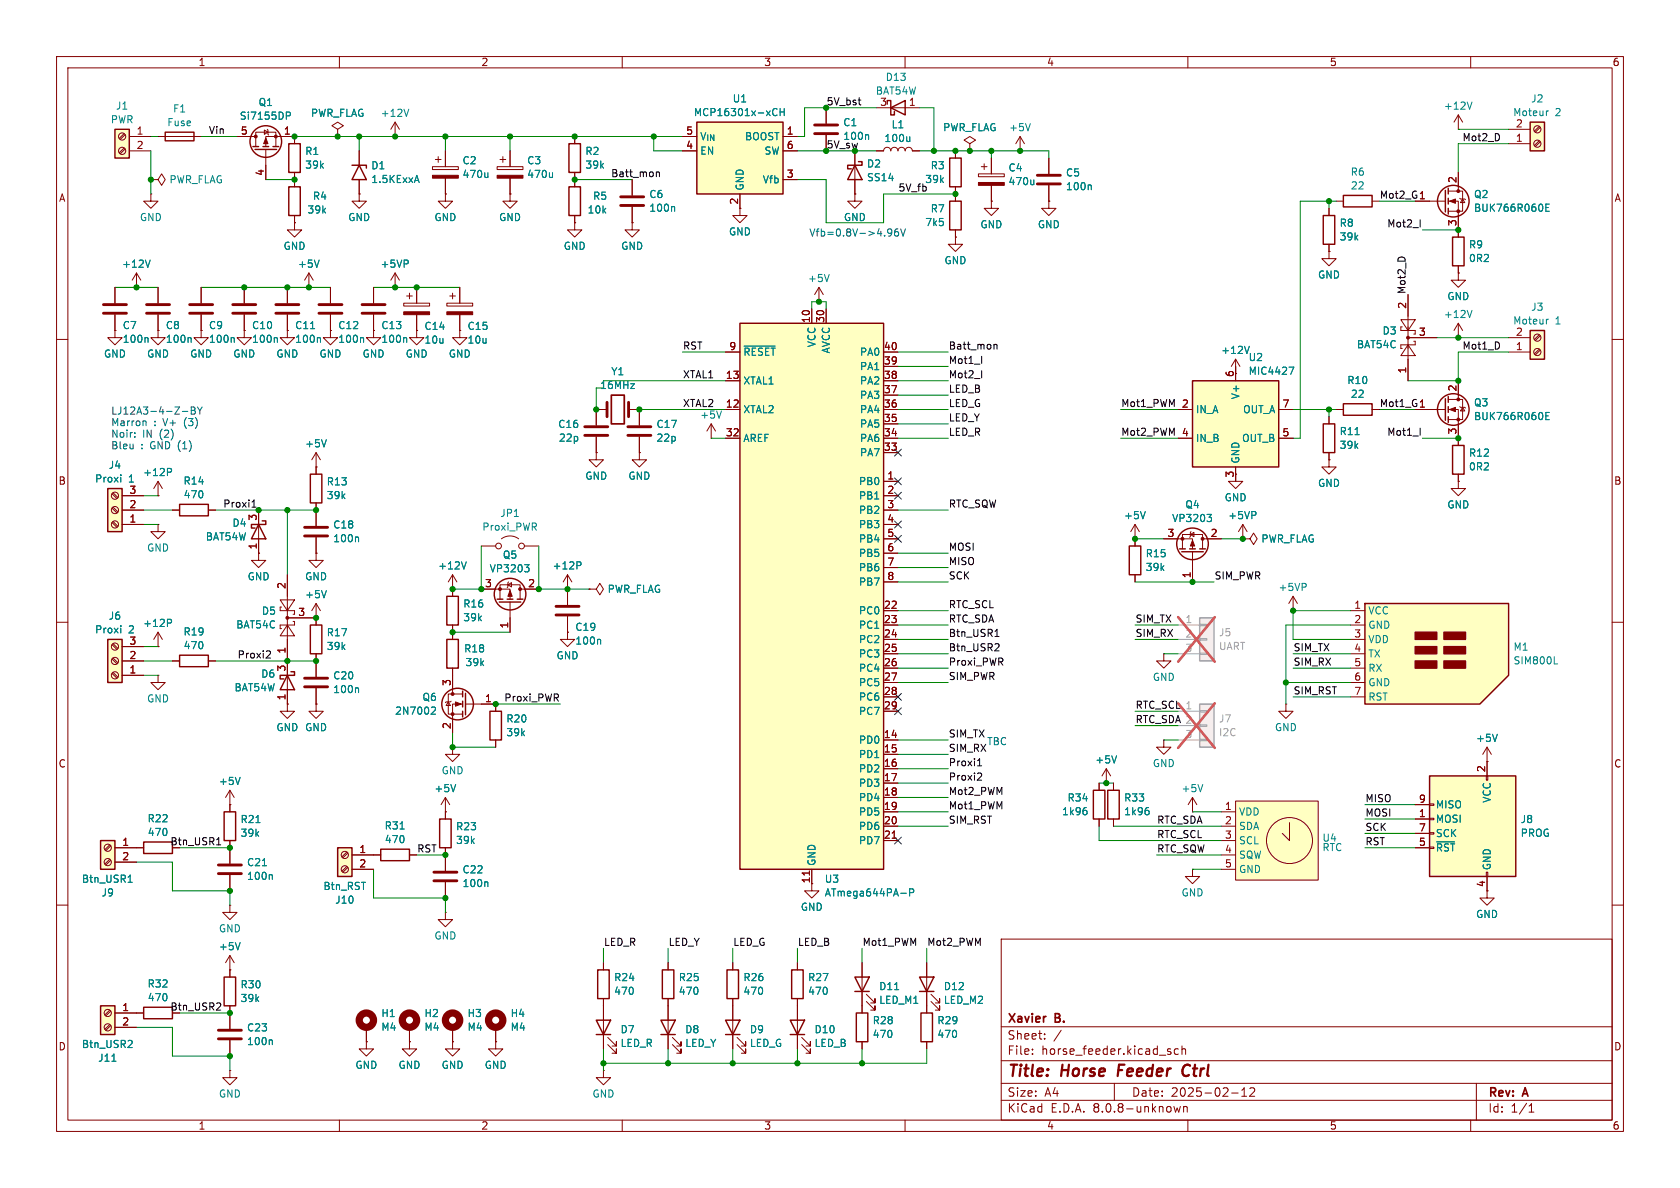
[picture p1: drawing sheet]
<svg xmlns="http://www.w3.org/2000/svg" width="297mm" height="210mm" viewBox="0 0 297 210" stroke-linecap="round" stroke-linejoin="round" font-family="sans-serif">
<defs><g id="words">
<g font-size="2.8" fill="#840000">
<text x="178" y="190.9">Title:</text>
<text x="187.7" y="190.9">Horse</text>
<text x="198.5" y="190.9">Feeder</text>
<text x="210.7" y="190.9">Ctrl</text>
</g>
<g font-size="2.1" fill="#840000">
<text x="178" y="184">Sheet:</text>
<text x="178" y="181.2">Xavier</text>
<text x="186.6" y="181.2">B.</text>
<text x="178" y="186.7">File:</text>
<text x="184.1" y="186.7">horse_feeder.kicad_sch</text>
<text x="178" y="196.9">KiCad</text>
<text x="178" y="194.1">Size:</text>
<text x="184.7" y="194.1">A4</text>
<text x="185.7" y="196.9">E.D.A.</text>
<text x="193.3" y="196.9">8.0.8-unknown</text>
<text x="200" y="194.1">Date:</text>
<text x="207" y="194.1">2025-02-12</text>
<text x="263" y="194.3">Rev:</text>
<text x="263" y="196.9">Id:</text>
<text x="267.1" y="196.9">1/1</text>
<text x="269.4" y="194.3">A</text>
</g>
<g font-size="1.8" fill="#840000">
<text x="35" y="11.9">1</text>
<text x="85" y="11.9">2</text>
<text x="135" y="11.9">3</text>
<text x="185" y="11.9">4</text>
<text x="235" y="11.9">5</text>
<text x="285" y="11.9">6</text>
<text x="24.1" y="23.9">1</text>
<text x="42.5" y="23.9">5</text>
<text x="50.1" y="23.9">1</text>
<text x="121.2" y="23.9">5</text>
<text x="139" y="23.9">1</text>
<text x="155.5" y="18.8">3</text>
<text x="160.6" y="18.8">1</text>
<text x="267.9" y="22.6">2</text>
<text x="24.1" y="26.4">2</text>
<text x="121.2" y="26.4">4</text>
<text x="139" y="26.4">6</text>
<text x="267.9" y="25.1">1</text>
<text x="10.3" y="35.9">A</text>
<text x="46.7" y="31.2" transform="rotate(-90 46.7 31.2)">4</text>
<text x="139" y="31.5">3</text>
<text x="250.8" y="35.3">1</text>
<text x="257.6" y="32.5" transform="rotate(-90 257.6 32.5)">2</text>
<text x="285.3" y="35.9">A</text>
<text x="130.6" y="36.3" transform="rotate(-90 130.6 36.3)">2</text>
<text x="257.6" y="40.1" transform="rotate(-90 257.6 40.1)">3</text>
<text x="143.3" y="57.2" transform="rotate(-90 143.3 57.2)">10</text>
<text x="145.8" y="57.2" transform="rotate(-90 145.8 57.2)">30</text>
<text x="248.7" y="54.7" transform="rotate(-90 248.7 54.7)">2</text>
<text x="250.8" y="59.4">3</text>
<text x="267.9" y="59.4">2</text>
<text x="128.8" y="62">9</text>
<text x="156.2" y="64.5">39</text>
<text x="156.2" y="62">40</text>
<text x="267.9" y="62">1</text>
<text x="128.2" y="67.1">13</text>
<text x="156.2" y="69.6">37</text>
<text x="156.2" y="67.1">38</text>
<text x="218.2" y="66.7" transform="rotate(-90 218.2 66.7)">6</text>
<text x="248.7" y="66.1" transform="rotate(-90 248.7 66.1)">1</text>
<text x="257.6" y="69.3" transform="rotate(-90 257.6 69.3)">2</text>
<text x="128.2" y="72.1">12</text>
<text x="128.2" y="77.2">32</text>
<text x="156.2" y="77.2">34</text>
<text x="156.2" y="74.7">35</text>
<text x="156.2" y="72.1">36</text>
<text x="208.8" y="72.1">2</text>
<text x="208.8" y="77.2">4</text>
<text x="226.6" y="77.2">5</text>
<text x="226.6" y="72.1">7</text>
<text x="250.8" y="72.1">1</text>
<text x="257.6" y="76.9" transform="rotate(-90 257.6 76.9)">3</text>
<text x="156.2" y="79.8">33</text>
<text x="10.3" y="85.9">B</text>
<text x="22.7" y="85.5">1</text>
<text x="22.8" y="89.9">2</text>
<text x="22.8" y="87.4">3</text>
<text x="156.8" y="84.8">1</text>
<text x="156.8" y="87.4">2</text>
<text x="156.8" y="89.9">3</text>
<text x="218.2" y="84.5" transform="rotate(-90 218.2 84.5)">3</text>
<text x="285.3" y="85.9">B</text>
<text x="22.8" y="92.5">1</text>
<text x="45.5" y="92.1" transform="rotate(-90 45.5 92.1)">3</text>
<text x="156.8" y="92.5">4</text>
<text x="156.8" y="95">5</text>
<text x="206.3" y="95">3</text>
<text x="213.9" y="95">2</text>
<text x="45.5" y="97.2" transform="rotate(-90 45.5 97.2)">1</text>
<text x="156.8" y="97.5">6</text>
<text x="156.8" y="100.1">7</text>
<text x="50.5" y="104.2" transform="rotate(-90 50.5 104.2)">2</text>
<text x="85.7" y="103.9">3</text>
<text x="93.3" y="103.9">2</text>
<text x="156.2" y="107.7">22</text>
<text x="156.8" y="102.6">8</text>
<text x="210.6" y="102.3" transform="rotate(-90 210.6 102.3)">1</text>
<text x="239.3" y="107.7">1</text>
<text x="22.7" y="112.2">2</text>
<text x="52.6" y="109">3</text>
<text x="89.9" y="111.2" transform="rotate(-90 89.9 111.2)">1</text>
<text x="156.2" y="110.2">23</text>
<text x="156.2" y="112.8">24</text>
<text x="239.3" y="110.2">2</text>
<text x="239.3" y="112.8">3</text>
<text x="22.8" y="119.1">1</text>
<text x="22.8" y="116.6">2</text>
<text x="22.8" y="114">3</text>
<text x="50.5" y="118.8" transform="rotate(-90 50.5 118.8)">3</text>
<text x="50.5" y="115.6" transform="rotate(-90 50.5 115.6)">1</text>
<text x="156.2" y="115.3">25</text>
<text x="156.2" y="117.9">26</text>
<text x="239.3" y="115.3">4</text>
<text x="239.3" y="117.9">5</text>
<text x="50.5" y="123.9" transform="rotate(-90 50.5 123.9)">1</text>
<text x="79.8" y="121.4" transform="rotate(-90 79.8 121.4)">3</text>
<text x="85.7" y="124.2">1</text>
<text x="156.2" y="120.4">27</text>
<text x="156.2" y="122.9">28</text>
<text x="156.2" y="125.5">29</text>
<text x="239.3" y="122.9">7</text>
<text x="239.3" y="120.4">6</text>
<text x="79.8" y="129" transform="rotate(-90 79.8 129)">2</text>
<text x="156.2" y="130.6">14</text>
<text x="10.3" y="135.9">C</text>
<text x="156.2" y="133.1">15</text>
<text x="156.2" y="135.6">16</text>
<text x="262.6" y="136.6" transform="rotate(-90 262.6 136.6)">2</text>
<text x="285.3" y="135.9">C</text>
<text x="156.2" y="138.2">17</text>
<text x="156.2" y="140.7">18</text>
<text x="156.2" y="143.3">19</text>
<text x="216.5" y="143.3">1</text>
<text x="250.8" y="142">9</text>
<text x="21.5" y="149.6">1</text>
<text x="30" y="149.5">Btn_USR1</text>
<text x="156.2" y="145.8">20</text>
<text x="156.2" y="148.3">21</text>
<text x="216.5" y="145.8">2</text>
<text x="216.5" y="148.3">3</text>
<text x="250.8" y="144.5">1</text>
<text x="250.8" y="149.6">5</text>
<text x="250.8" y="147.1">7</text>
<text x="21.5" y="152.1">2</text>
<text x="63.4" y="150.9">1</text>
<text x="63.4" y="153.4">2</text>
<text x="216.5" y="150.9">4</text>
<text x="216.5" y="153.4">5</text>
<text x="143.3" y="156.3" transform="rotate(-90 143.3 156.3)">11</text>
<text x="262.6" y="156.9" transform="rotate(-90 262.6 156.9)">4</text>
<text x="21.5" y="178.8">1</text>
<text x="30" y="178.7">Btn_USR2</text>
<text x="10.3" y="185.9">D</text>
<text x="21.5" y="181.4">2</text>
<text x="285.3" y="185.9">D</text>
<text x="35" y="199.9">1</text>
<text x="85" y="199.9">2</text>
<text x="135" y="199.9">3</text>
<text x="185" y="199.9">4</text>
<text x="235" y="199.9">5</text>
<text x="285" y="199.9">6</text>
</g>
<g font-size="1.8" fill="#008484">
<text x="154.7" y="16.9">BAT54W</text>
<text x="156.5" y="14.5">D13</text>
<text x="19.5" y="22">PWR</text>
<text x="20.4" y="19.6">J1</text>
<text x="29.5" y="22.5">Fuse</text>
<text x="30.5" y="20.1">F1</text>
<text x="42.3" y="21.4">Si7155DP</text>
<text x="45.6" y="18.9">Q1</text>
<text x="54.9" y="20.9">PWR_FLAG</text>
<text x="67.2" y="20.9">+12V</text>
<text x="122.6" y="20.7">MCP16301x-xCH</text>
<text x="129.4" y="18.3">U1</text>
<text x="149" y="22.5">C1</text>
<text x="157.5" y="22.9">L1</text>
<text x="166.6" y="23.4">PWR_FLAG</text>
<text x="178.3" y="23.4">+5V</text>
<text x="255.2" y="19.6">+12V</text>
<text x="267.4" y="20.7">Moteur</text>
<text x="270.6" y="18.3">J2</text>
<text x="274.9" y="20.7">2</text>
<text x="53.9" y="27.6">R1</text>
<text x="81.7" y="29.2">C2</text>
<text x="93.1" y="29.2">C3</text>
<text x="103.4" y="27.6">R2</text>
<text x="123.7" y="27.5">EN</text>
<text x="123.7" y="25">V_{IN}</text>
<text x="131.6" y="25">BOOST</text>
<text x="135.1" y="27.5">SW</text>
<text x="149" y="24.9">100n</text>
<text x="153.2" y="29.8">D2</text>
<text x="156.3" y="25.3">100u</text>
<text x="29.9" y="32.6">PWR_FLAG</text>
<text x="53.9" y="30">39k</text>
<text x="55.2" y="35.5">R4</text>
<text x="65.5" y="30.1">D1</text>
<text x="65.5" y="32.6">1.5KExxA</text>
<text x="81.7" y="31.7">470u</text>
<text x="93.1" y="31.7">470u</text>
<text x="103.4" y="30">39k</text>
<text x="104.7" y="35.5">R5</text>
<text x="114.7" y="35.2">C6</text>
<text x="131.7" y="33.8" transform="rotate(-90 131.7 33.8)">GND</text>
<text x="134.8" y="32.6">Vfb</text>
<text x="153.2" y="32.2">SS14</text>
<text x="163.5" y="32.6">39k</text>
<text x="164.4" y="30.1">R3</text>
<text x="178.2" y="30.5">C4</text>
<text x="178.2" y="32.9">470u</text>
<text x="188.4" y="31.4">C5</text>
<text x="188.4" y="33.8">100n</text>
<text x="238.7" y="31.3">R6</text>
<text x="238.7" y="33.7">22</text>
<text x="260.5" y="35.2">Q2</text>
<text x="24.6" y="39.3">GND</text>
<text x="54.3" y="37.9">39k</text>
<text x="61.5" y="39.3">GND</text>
<text x="76.7" y="39.3">GND</text>
<text x="88.1" y="39.3">GND</text>
<text x="103.8" y="37.9">10k</text>
<text x="114.7" y="37.6">100n</text>
<text x="128.8" y="41.8">GND</text>
<text x="149.1" y="39.3">GND</text>
<text x="163.5" y="40.2">7k5</text>
<text x="164.4" y="37.8">R7</text>
<text x="173.2" y="40.6">GND</text>
<text x="183.4" y="40.6">GND</text>
<text x="236.7" y="40.3">R8</text>
<text x="260.5" y="37.6">BUK766R060E</text>
<text x="21.5" y="47.5">+12V</text>
<text x="50" y="44.4">GND</text>
<text x="52.6" y="47.5">+5V</text>
<text x="67.2" y="47.5">+5VP</text>
<text x="99.6" y="44.4">GND</text>
<text x="109.7" y="44.4">GND</text>
<text x="166.9" y="46.9">GND</text>
<text x="236.7" y="42.7">39k</text>
<text x="259.6" y="44.1">R9</text>
<text x="259.6" y="46.5">0R2</text>
<text x="142.7" y="50.1">+5V</text>
<text x="232.9" y="49.4">GND</text>
<text x="255.8" y="53.3">GND</text>
<text x="21.6" y="58.4">C7</text>
<text x="29.2" y="58.4">C8</text>
<text x="36.8" y="58.4">C9</text>
<text x="44.5" y="58.4">C10</text>
<text x="52.1" y="58.4">C11</text>
<text x="59.7" y="58.4">C12</text>
<text x="67.3" y="58.4">C13</text>
<text x="74.9" y="58.5">C14</text>
<text x="82.6" y="58.5">C15</text>
<text x="244.3" y="59.3">D3</text>
<text x="255.2" y="56.4">+12V</text>
<text x="267.4" y="57.6">Moteur</text>
<text x="270.6" y="55.1">J3</text>
<text x="274.9" y="57.6">1</text>
<text x="18.3" y="63.4">GND</text>
<text x="21.6" y="60.8">100n</text>
<text x="25.9" y="63.4">GND</text>
<text x="29.2" y="60.8">100n</text>
<text x="33.5" y="63.4">GND</text>
<text x="36.8" y="60.8">100n</text>
<text x="41.1" y="63.4">GND</text>
<text x="44.5" y="60.8">100n</text>
<text x="48.8" y="63.4">GND</text>
<text x="52.1" y="60.8">100n</text>
<text x="56.4" y="63.4">GND</text>
<text x="59.7" y="60.8">100n</text>
<text x="64" y="63.4">GND</text>
<text x="67.3" y="60.8">100n</text>
<text x="71.6" y="63.4">GND</text>
<text x="74.9" y="60.9">10u</text>
<text x="79.2" y="63.4">GND</text>
<text x="82.6" y="60.9">10u</text>
<text x="131.3" y="63.1">~{RESET}</text>
<text x="144.4" y="61.5" transform="rotate(-90 144.4 61.5)">VCC</text>
<text x="146.9" y="62.6" transform="rotate(-90 146.9 62.6)">AVCC</text>
<text x="151.9" y="65.6">PA1</text>
<text x="151.9" y="63.1">PA0</text>
<text x="215.8" y="62.8">+12V</text>
<text x="220.6" y="64">U2</text>
<text x="239.8" y="61.8">BAT54C</text>
<text x="106" y="69">16MHz</text>
<text x="108" y="66.5">Y1</text>
<text x="131.3" y="68.2">XTAL1</text>
<text x="151.9" y="70.7">PA3</text>
<text x="151.9" y="68.2">PA2</text>
<text x="219.3" y="70.7" transform="rotate(-90 219.3 70.7)">V+</text>
<text x="220.6" y="66.5">MIC4427</text>
<text x="238.1" y="68.1">R10</text>
<text x="238.7" y="70.5">22</text>
<text x="98.6" y="75.9">C16</text>
<text x="116" y="75.9">C17</text>
<text x="123.7" y="74.2">+5V</text>
<text x="131.3" y="73.3">XTAL2</text>
<text x="151.9" y="75.8">PA5</text>
<text x="151.9" y="73.3">PA4</text>
<text x="211.3" y="73.3">IN_A</text>
<text x="219.7" y="73.3">OUT_A</text>
<text x="236.7" y="77.1">R11</text>
<text x="260.5" y="74.5">BUK766R060E</text>
<text x="260.5" y="72">Q3</text>
<text x="19.1" y="83.1">J4</text>
<text x="53.8" y="79.3">+5V</text>
<text x="98.7" y="78.3">22p</text>
<text x="116" y="78.3">22p</text>
<text x="131.3" y="78.3">AREF</text>
<text x="151.9" y="80.9">PA7</text>
<text x="151.9" y="78.3">PA6</text>
<text x="211.3" y="78.3">IN_B</text>
<text x="219.3" y="82" transform="rotate(-90 219.3 82)">GND</text>
<text x="219.5" y="78.3">OUT_B</text>
<text x="236.7" y="79.5">39k</text>
<text x="259.6" y="80.9">R12</text>
<text x="259.6" y="83.4">0R2</text>
<text x="16.7" y="85.5">Proxi</text>
<text x="25.2" y="84.4">+12P</text>
<text x="32.3" y="85.9">R14</text>
<text x="32.4" y="88.3">470</text>
<text x="57.7" y="88.4">39k</text>
<text x="57.7" y="86">R13</text>
<text x="103.4" y="85">GND</text>
<text x="111" y="85">GND</text>
<text x="151.7" y="86">PB0</text>
<text x="151.7" y="88.5">PB1</text>
<text x="216.4" y="88.8">GND</text>
<text x="232.9" y="86.3">GND</text>
<text x="36.3" y="95.7">BAT54W</text>
<text x="41" y="93.3">D4</text>
<text x="58.8" y="93.6">C18</text>
<text x="85.2" y="94">Proxi_PWR</text>
<text x="88.3" y="91.6">JP1</text>
<text x="151.7" y="91">PB2</text>
<text x="151.7" y="93.6">PB3</text>
<text x="198.6" y="92">+5V</text>
<text x="207.1" y="92.5">VP3203</text>
<text x="209.4" y="90.1">Q4</text>
<text x="217" y="92">+5VP</text>
<text x="255.8" y="90.1">GND</text>
<text x="25.9" y="97.7">GND</text>
<text x="58.8" y="96.1">100n</text>
<text x="77.4" y="100.9">+12V</text>
<text x="86.5" y="101.4">VP3203</text>
<text x="88.8" y="99">Q5</text>
<text x="97.6" y="100.9">+12P</text>
<text x="151.7" y="96.1">PB4</text>
<text x="151.7" y="98.7">PB5</text>
<text x="151.7" y="101.2">PB6</text>
<text x="202.4" y="101.1">39k</text>
<text x="202.4" y="98.7">R15</text>
<text x="222.9" y="96.1">PWR_FLAG</text>
<text x="43.7" y="102.8">GND</text>
<text x="53.8" y="106">+5V</text>
<text x="53.8" y="102.8">GND</text>
<text x="81.8" y="107.6">R16</text>
<text x="107.3" y="105">PWR_FLAG</text>
<text x="151.7" y="103.7">PB7</text>
<text x="225.9" y="104.7">+5VP</text>
<text x="16.7" y="112.2">Proxi</text>
<text x="19.1" y="109.7">J6</text>
<text x="25.2" y="111">+12P</text>
<text x="32.3" y="112.5">R19</text>
<text x="41.7" y="111.3">BAT54C</text>
<text x="46.2" y="108.9">D5</text>
<text x="57.7" y="112.7">R17</text>
<text x="81.8" y="110">39k</text>
<text x="101.6" y="111.7">C19</text>
<text x="151.7" y="108.8">PC0</text>
<text x="151.7" y="111.4">PC1</text>
<text x="151.7" y="113.9">PC2</text>
<text x="241.8" y="108.8">VCC</text>
<text x="241.8" y="111.4">GND</text>
<text x="241.8" y="113.9">VDD</text>
<text x="32.4" y="115">470</text>
<text x="46.1" y="120">D6</text>
<text x="57.7" y="115.1">39k</text>
<text x="82" y="115.5">R18</text>
<text x="82.2" y="118">39k</text>
<text x="98.3" y="116.8">GND</text>
<text x="101.6" y="114.1">100n</text>
<text x="151.7" y="116.4">PC3</text>
<text x="151.7" y="119">PC4</text>
<text x="241.8" y="116.4">TX</text>
<text x="241.8" y="119">RX</text>
<text x="267.5" y="115.2">M1</text>
<text x="267.5" y="117.6">SIM800L</text>
<text x="25.9" y="124.4">GND</text>
<text x="41.4" y="122.4">BAT54W</text>
<text x="58.8" y="122.7">100n</text>
<text x="58.8" y="120.3">C20</text>
<text x="74.6" y="124.1">Q6</text>
<text x="151.7" y="121.5">PC5</text>
<text x="151.7" y="124.1">PC6</text>
<text x="203.7" y="120.6">GND</text>
<text x="241.8" y="124.1">RST</text>
<text x="241.8" y="121.5">GND</text>
<text x="48.8" y="129.5">GND GND</text>
<text x="69.8" y="126.5">2N7002</text>
<text x="89.4" y="130.3">39k</text>
<text x="89.4" y="127.9">R20</text>
<text x="151.7" y="131.7">PD0</text>
<text x="151.7" y="126.6">PC7</text>
<text x="225.3" y="129.5">GND</text>
<text x="260.9" y="131.4">+5V</text>
<text x="78" y="137.1">GND</text>
<text x="151.7" y="134.2">PD1</text>
<text x="151.7" y="136.8">PD2</text>
<text x="193.5" y="135.2">+5V</text>
<text x="203.7" y="135.8">GND</text>
<text x="38.6" y="139">+5V</text>
<text x="76.7" y="140.2">+5V</text>
<text x="151.7" y="139.3">PD3</text>
<text x="151.7" y="141.8">PD4</text>
<text x="188.6" y="141.9">R34</text>
<text x="198.6" y="141.9">R33</text>
<text x="208.8" y="140.2">+5V</text>
<text x="253.7" y="143.1">MISO</text>
<text x="263.8" y="142" transform="rotate(-90 263.8 142)">VCC</text>
<text x="26" y="145.6">R22</text>
<text x="26" y="148">470</text>
<text x="42.4" y="148.1">39k</text>
<text x="42.4" y="145.7">R21</text>
<text x="67.9" y="146.8">R31</text>
<text x="67.9" y="149.3">470</text>
<text x="80.5" y="149.4">39k</text>
<text x="80.5" y="147">R23</text>
<text x="151.7" y="144.4">PD5</text>
<text x="151.7" y="146.9">PD6</text>
<text x="151.7" y="149.5">PD7</text>
<text x="187.7" y="144.3">1k96</text>
<text x="198.6" y="144.3">1k96</text>
<text x="218.9" y="146.9">SDA</text>
<text x="218.9" y="149.5">SCL</text>
<text x="218.9" y="144.4">VDD</text>
<text x="233.7" y="149">U4</text>
<text x="253.7" y="145.6">MOSI</text>
<text x="253.7" y="148.2">SCK</text>
<text x="268.7" y="145.7">J8</text>
<text x="268.7" y="148.1">PROG</text>
<text x="43.6" y="155.7">100n</text>
<text x="43.6" y="153.3">C21</text>
<text x="81.7" y="154.6">C22</text>
<text x="144.4" y="153.2" transform="rotate(-90 144.4 153.2)">GND</text>
<text x="218.9" y="152">SQW</text>
<text x="218.9" y="154.5">GND</text>
<text x="233.7" y="150.7">RTC</text>
<text x="253.7" y="150.7">~{RST}</text>
<text x="263.8" y="153.9" transform="rotate(-90 263.8 153.9)">GND</text>
<text x="14.4" y="156.3">Btn_USR1</text>
<text x="17.9" y="158.7">J9</text>
<text x="57.1" y="157.5">Btn_RST</text>
<text x="59.2" y="159.9">J10</text>
<text x="81.7" y="157">100n</text>
<text x="141.5" y="161.2">GND</text>
<text x="145.7" y="156.3">U3</text>
<text x="145.7" y="158.7">ATmega644PA-P</text>
<text x="208.8" y="158.7">GND</text>
<text x="38.6" y="165">GND</text>
<text x="76.7" y="166.3">GND</text>
<text x="260.9" y="162.5">GND</text>
<text x="38.6" y="168.2">+5V</text>
<text x="108.5" y="173.6">R24</text>
<text x="119.9" y="173.6">R25</text>
<text x="131.3" y="173.6">R26</text>
<text x="142.8" y="173.6">R27</text>
<text x="26" y="174.8">R32</text>
<text x="26" y="177.2">470</text>
<text x="42.4" y="177.3">39k</text>
<text x="42.4" y="174.9">R30</text>
<text x="67.3" y="180">H1</text>
<text x="74.9" y="180">H2</text>
<text x="82.6" y="180">H3</text>
<text x="90.2" y="180">H4</text>
<text x="108.5" y="176.1">470</text>
<text x="119.9" y="176.1">470</text>
<text x="131.3" y="176.1">470</text>
<text x="142.8" y="176.1">470</text>
<text x="155.3" y="175.2">D11</text>
<text x="155.3" y="177.7">LED_M1</text>
<text x="166.8" y="175.2">D12</text>
<text x="166.8" y="177.7">LED_M2</text>
<text x="14.4" y="185.5">Btn_USR2</text>
<text x="43.6" y="185">100n</text>
<text x="43.6" y="182.5">C23</text>
<text x="67.3" y="182.4">M4</text>
<text x="74.9" y="182.4">M4</text>
<text x="82.6" y="182.4">M4</text>
<text x="90.2" y="182.4">M4</text>
<text x="109.6" y="182.8">D7</text>
<text x="109.6" y="185.3">LED_R</text>
<text x="121" y="182.8">D8</text>
<text x="121" y="185.3">LED_Y</text>
<text x="132.5" y="182.8">D9</text>
<text x="132.5" y="185.3">LED_G</text>
<text x="143.9" y="185.3">LED_B</text>
<text x="143.9" y="182.8">D10</text>
<text x="154.2" y="183.7">470</text>
<text x="154.2" y="181.3">R28</text>
<text x="165.6" y="183.7">470</text>
<text x="165.6" y="181.3">R29</text>
<text x="17.3" y="187.9">J11</text>
<text x="62.7" y="189.1">GND</text>
<text x="70.4" y="189.1">GND</text>
<text x="78" y="189.1">GND</text>
<text x="85.6" y="189.1">GND</text>
<text x="38.6" y="194.2">GND</text>
<text x="104.6" y="194.2">GND</text>
</g>
<g font-size="1.8">
<text x="36.8" y="23.8">Vin</text>
<text x="258.5" y="25.1">Mot2_D</text>
<text x="107.9" y="31.4">Batt_mon</text>
<text x="158.7" y="33.9">5V_fb</text>
<text x="243.8" y="35.2">Mot2_G 1</text>
<text x="245.1" y="40.3">Mot2_I</text>
<text x="248.6" y="52.1" transform="rotate(-90 248.6 52.1)">Mot2_D</text>
<text x="120.6" y="61.9">RST</text>
<text x="167.6" y="64.4">Mot1_I</text>
<text x="167.6" y="61.9">Batt_mon</text>
<text x="258.5" y="61.9">Mot1_D</text>
<text x="120.6" y="67">XTAL1</text>
<text x="167.6" y="67">Mot2_I</text>
<text x="167.6" y="69.5">LED_B</text>
<text x="120.6" y="72">XTAL2</text>
<text x="167.6" y="77.1">LED_R</text>
<text x="167.6" y="74.6">LED_Y</text>
<text x="167.6" y="72">LED_G</text>
<text x="198.1" y="72">Mot1_PWM</text>
<text x="198.1" y="77.1">Mot2_PWM</text>
<text x="243.8" y="72">Mot1_G 1</text>
<text x="245.1" y="77.1">Mot1_I</text>
<text x="39.4" y="89.8">Proxi1</text>
<text x="167.6" y="89.8">RTC_SQW</text>
<text x="167.6" y="100">MISO</text>
<text x="167.6" y="97.4">MOSI</text>
<text x="167.6" y="107.6">RTC_SCL</text>
<text x="167.6" y="102.5">SCK</text>
<text x="214.6" y="102.5">SIM_PWR</text>
<text x="167.6" y="110.1">RTC_SDA</text>
<text x="167.6" y="112.7">Btn_USR1</text>
<text x="200.7" y="110.1">SIM_TX</text>
<text x="200.7" y="112.7">SIM_RX</text>
<text x="41.9" y="116.5">Proxi2</text>
<text x="167.6" y="117.8">Proxi_PWR</text>
<text x="167.6" y="115.2">Btn_USR2</text>
<text x="228.6" y="117.8">SIM_RX</text>
<text x="228.6" y="115.2">SIM_TX</text>
<text x="89.1" y="124.1">Proxi_PWR</text>
<text x="167.6" y="120.3">SIM_PWR</text>
<text x="200.7" y="125.4">RTC_SCL 1</text>
<text x="228.6" y="122.8">SIM_RST</text>
<text x="167.6" y="130.5">SIM_TX</text>
<text x="200.7" y="127.9">RTC_SDA 2</text>
<text x="167.6" y="135.5">Proxi1</text>
<text x="167.6" y="133">SIM_RX</text>
<text x="167.6" y="140.6">Mot2_PWM</text>
<text x="167.6" y="138.1">Proxi2</text>
<text x="167.6" y="143.2">Mot1_PWM</text>
<text x="241.3" y="141.9">MISO</text>
<text x="167.6" y="145.7">SIM_RST</text>
<text x="204.5" y="148.2">RTC_SCL</text>
<text x="204.5" y="145.7">RTC_SDA</text>
<text x="241.3" y="144.4">MOSI</text>
<text x="241.3" y="147">SCK</text>
<text x="241.3" y="149.5">RST</text>
<text x="73.7" y="150.8">RST</text>
<text x="204.5" y="150.8">RTC_SQW</text>
<text x="106.7" y="167.3">LED_R</text>
<text x="118.1" y="167.3">LED_Y</text>
<text x="129.5" y="167.3">LED_G</text>
<text x="141" y="167.3">LED_B</text>
<text x="152.4" y="167.3">Mot1_PWM</text>
<text x="163.8" y="167.3">Mot2_PWM</text>
</g>
<g font-size="1.8" fill="#008400">
<text x="146" y="18.7">5V_bst</text>
<text x="146" y="26.3">5V_sw</text>
</g>
<g font-size="1.8" fill="#0000c2">
<text x="143" y="42">Vfb=0.8V-&gt;4.96V</text>
<text x="19.6" y="73.5">LJ12A3-4-Z-BY</text>
<text x="19.6" y="75.5">Marron</text>
<text x="19.6" y="77.6">Noir:</text>
<text x="25.2" y="77.6">IN</text>
<text x="27.2" y="75.5">:</text>
<text x="28.3" y="77.6">(2)</text>
<text x="29" y="75.5">V+</text>
<text x="32.8" y="75.5">(3)</text>
<text x="19.6" y="79.6">Bleu</text>
<text x="24.9" y="79.6">:</text>
<text x="26.7" y="79.6">GND (1)</text>
<text x="174.4" y="131.9">TBC</text>
</g>
<g font-size="1.8" fill="#a1a1a1">
<text x="209.5" y="110.2">1</text>
<text x="209.5" y="112.8">2</text>
<text x="215.4" y="112.7">J5</text>
<text x="209.5" y="115.3">3</text>
<text x="215.4" y="115.1">UART</text>
<text x="209.5" y="130.6">3</text>
<text x="215.4" y="127.9">J7</text>
<text x="215.4" y="130.3">I2C</text>
</g>
</g></defs>
<g fill="none" stroke="#840000" stroke-width=".18">
<path d="M10 10h277v190h-277zM12 12h273v186h-273zM60 10v2M110 10v2M160 10v2M210 10v2M260 10v2M175.3 35.6v1.2h-1.3l1.3 1.3 1.2-1.3h-1.2M175.3 35.6h.1M24.1 50.8h.1M24.1 48.3l-.7 1.2M24.1 48.3v2.5"/>
<path d="M24.1 48.3l.8 1.2M27.9 58.4v1.3h-1.2l1.2 1.3 1.3-1.3h-1.3M27.9 58.4h.1M27.9 50.8v2.8M27.9 55.6v2.8M43.2 58.4v1.3h-1.3l1.3 1.3 1.2-1.3h-1.2M43.2 58.4h.1M43.2 50.8v2.8M43.2 55.6v2.8M50.8 58.4v1.3h-1.3l1.3 1.3 1.3-1.3h-1.3M50.8 58.4h.1M50.8 50.8v2.8"/>
<path d="M50.8 55.6v2.8M66 50.8v2.8M66 55.6v2.8M69.8 50.8h.1M69.8 48.3l-.7 1.2M69.8 48.3v2.5M69.8 48.3l.8 1.2M257.8 40.6v1.3M257.8 47v1.3M10 60h2M285 60h2M10 110h2"/>
<path d="M285 110h2M194.3 138.4v1.3M24.1 149.9h1.3M194.3 144.8v1.3M10 160h2M129.5 177.8v7.6M141 177.8v7.6M177 166h108v32h-108zM285 160h2M60 198v2M110 198v2M130.3 184.7l1.5 1.5v-.8v.8h-.7"/>
<path d="M130.3 183.4l1.5 1.5v-.7v.7h-.7M141.7 184.7l1.6 1.5v-.8v.8h-.8M141.7 183.4l1.6 1.5v-.7v.7h-.8M160 198v2M177 194.5h108M177 191.5h108M177 187.5h108M177 181.5h108M182.5 186.3v.1M182.5 185.5v.1M184.7 183.6v.1M184.7 182.8v.1"/>
<path d="M187.6 182.1l-1.3 2M197 191.5v3M206.8 185.9l.2 .2-.2 .3M206.8 185.4l.2 .1M207.5 195.6l.3 1 .3-.7 .3 .7 .3-1M208.3 185.5l-.4-.1-.3 .3v.4l.1 .2h.6M209 185.5l.2-.1 .3 .1 .1 .9M209 184.9v1.5M209.2 195.6v1M209.2 195.7l.3-.1 .3 .1 .1 .9M210 198v2M217.7 193.2h1.2"/>
<path d="M219.5 193.8h.9M219.5 192.7l.5-.4v1.5M221 192.4l.5-.1 .2 .1 .1 .3-.9 1.1h.9M260 198v2M261 191.5v6.5M270.3 196.6h.9M270.3 195.5l.4-.4v1.5"/>
</g>
<path d="M197.8 188.2l-.2 2M210 188.2a1.13 1.13 0 0 0-.9 .7 1.13 1.13 0 0 0 .2 1.2l.3 .1 .5-.1" fill="none" stroke="#840000" stroke-width=".4"/>
<path d="M26.5 46l-.4 1.2M33.6 59.7l.2 .2v.6M48.9 59.7l.1 .2v.6M54.9 58.1h.7M56.5 59.7l.2 .2v.6M71.7 59.7l.2 .2v.6M72.1 46l.1 .2-.1 .4M191.8 142.8h.3M191.9 143.2l.3 .3v.3l-.3 .2" fill="none" stroke="#008484" stroke-width=".18"/>
<path d="M25.9 55.4h4.1M25.9 53.8h4.1M41.1 55.4h4.1M41.1 53.8h4.1M48.8 55.4h4M48.8 53.8h4M64 55.4h4.1M64 53.8h4.1" fill="none" stroke="#840000" stroke-width=".51"/>
<path d="M256.8 41.9h2v5.1h-2zM193.3 139.7h2v5.1h-2zM25.4 148.8h5.1v2.1h-5.1zM128.3 180.3h2.5l-1.3 2.6zM128.3 182.9h2.5M139.7 180.3h2.5l-1.2 2.6zM139.7 182.9h2.5" fill="none" stroke="#840000" stroke-width=".25"/>
<path d="M17.8 148.6h2.5v5.1h-2.5z" fill="#ffffc2"/>
<path d="M167.9 35.6h2v5h-2zM17.8 148.6h2.5v5.1h-2.5zM25.4 178.1h5.1v2h-5.1z" fill="none" stroke="#840000" stroke-width=".25"/>
<g fill="none" stroke="#840000" stroke-width=".18">
<path d="M168.9 34.3v1.3M168.9 41.9v1.3h-1.3l1.3 1.3 1.3-1.3h-1.3M168.9 41.9h.1M168.9 40.6v1.3M247.6 56.5h2.6l-1.3 1.9zM247.9 57.8h-.3v.6h2.6v.7h-.3M248.9 52.1v15.2M248.9 59.7h5.1M257.8 48.3v1.2h-1.3l1.3 1.3 1.3-1.3h-1.3M257.8 48.3h.1M248.9 61l1.3 1.9h-2.6zM249.9 60.3h.3v.7h-2.6v.6h.3"/>
<path d="M19.4 151.9l-.9 .8M19.4 149.4l-.9 .8M19.6 152.1l-.9 .8M19.6 149.5l-.9 .9M20.3 149.9h3.8M20.3 152.4h3.8M24.1 179.1h1.3"/>
<circle cx="19" cy="152.4" r=".63"/>
<circle cx="19" cy="149.9" r=".63"/>
</g>
<path d="M22.6 156h.8M22.9 154.9l.1-.2v1.3" fill="none" stroke="#008484" stroke-width=".18"/>
<circle cx="248.9" cy="59.7" r=".25" fill="#840000" stroke="#840000" stroke-width=".18"/>
<path d="M17.8 177.8h2.5v5.1h-2.5z" fill="#ffffc2"/>
<g fill="none" stroke="#840000" stroke-width=".25">
<path d="M156.8 18.4v-.6h.7v2.5h.6v-.6M157.5 19.1l2.5-1.3v2.5zM151.1 29.2l1.3 2.6h-2.5zM151.8 28.6h.6v.6h-2.5v.6h.6M233.9 38.1h2.1v5.1h-2.1zM237.5 34.5h5.1v2.1h-5.1zM255.5 70.5v3.8M256 70.1v1M256 71.9v1M256 73.7v1M256.8 78.7h2v5.1h-2zM31.7 89.2h5.1v2h-5.1z"/>
<path d="M45.7 92.7l1.3 2.6h-2.6zM46.4 92.1h.6v.6h-2.6v.6h.7M54.9 83.8h2v5.1h-2zM199.6 96.5h2.1v5.1h-2.1zM77.7 144.8h2.1v5.1h-2.1zM17.8 177.8h2.5v5.1h-2.5zM116.8 180.3h2.6l-1.3 2.6zM116.8 182.9h2.6"/>
<circle cx="256.9" cy="72.4" r="2.79"/>
</g>
<g fill="none" stroke="#840000" stroke-width=".18">
<path d="M154.9 19.1h7.7M52.1 39.4v1.2h1.2l-1.2 1.3-1.3-1.3h1.3M52.1 39.4h.1M151.1 34.3v1.3h-1.2l1.2 1.2 1.3-1.2h-1.3M151.1 34.3h.1M151.1 26.7v7.6M154.9 26.7h1.3a.64 .64 0 0 1 .6-.7 .64 .64 0 0 1 .7 .7 .64 .64 0 0 1 .6-.7 .64 .64 0 0 1 .6 .7 .64 .64 0 0 1 .7-.7 .64 .64 0 0 1 .6 .7 .64 .64 0 0 1 .7-.7 .64 .64 0 0 1 .6 .7h1.3M185.4 35.6v1.2h-1.3l1.3 1.3 1.3-1.3h-1.3M185.4 35.6h.1M234.9 36.8v1.3M236.2 35.6h1.3M242.6 35.6h1.2"/>
<path d="M257.8 22.9h.1M257.8 20.3v2.6M257.8 20.3l.8 1.3M257.8 20.3l-.8 1.3M20.3 58.4v1.3h-1.3l1.3 1.3 1.3-1.3h-1.3M20.3 58.4h.1M20.3 50.8v2.8M20.3 55.6v2.8M35.6 58.4v1.3h-1.3l1.3 1.3 1.2-1.3h-1.2M35.6 58.4h.1M35.6 50.8v2.8M35.6 55.6v2.8"/>
<path d="M54.6 50.8h.1M54.6 48.3l-.8 1.2M54.6 48.3v2.5M54.6 48.3l.8 1.2M58.4 58.4v1.3h-1.3l1.3 1.3 1.3-1.3h-1.3M58.4 58.4h.1M58.4 50.8v2.8M58.4 55.6v2.8M66 58.4v1.3h-1.2l1.2 1.3 1.3-1.3h-1.3M66 58.4h.1M234.9 44.5v1.2h-1.2l1.2 1.3 1.3-1.3h-1.3M234.9 44.5h.1"/>
<path d="M234.9 43.2v1.3M250.2 72.4h5.3M256 72.4h1.8v6.3M256 70.6h2.6v3.6h-2.6M257.8 67.3v3.3M258.1 71.9l.1 .1h.8l.1 .1M258.6 72l.4 .6h-.8zM27.9 87.6h.1M27.9 85.1l-.7 1.3M27.9 85.1v2.5M27.9 85.1l.8 1.3M30.5 90.2h1.2"/>
<path d="M36.8 90.2h1.3M45.7 97.8v1.3h1.3l-1.3 1.2-1.3-1.2h1.3M45.7 97.8h.1M45.7 90.2v7.6M55.9 82.6h.1M55.9 80v3.8M55.9 88.9v1.3M55.9 80l-.8 1.3M55.9 80l.7 1.3M200.7 95.3v1.2M257.8 85.1v1.3h-1.3l1.3 1.2 1.3-1.2h-1.3M257.8 85.1h.1"/>
<path d="M257.8 83.8v1.3M200.7 101.6v1.3M195.6 138.4h.1M195.6 135.9l-.8 1.3M195.6 135.9v2.5M195.6 135.9l.7 1.3M227.3 124.5v1.2h1.3l-1.3 1.3-1.2-1.3h1.2M227.3 124.5h.1M78.7 143.5h.1M78.7 141v3.8M78.7 149.9v1.2M78.7 141l-.7 1.2"/>
<path d="M78.7 141l.8 1.2M19.4 178.6l-.9 .8M19.6 178.7l-.9 .9M20.3 179.1h3.8M78.7 161.3v1.3h1.3l-1.3 1.2-1.2-1.2h1.2M78.7 161.3h.1M118.1 177.8v7.6M19.4 181.1l-.9 .8M19.6 181.3l-.9 .8M20.3 181.6h3.8M40.6 189.2v1.3h1.3l-1.3 1.3-1.2-1.3h1.2M40.6 189.2h.1"/>
<path d="M64.8 184.2v1.2h1.2l-1.2 1.3-1.3-1.3h1.3M64.8 184.2h.1M64.8 181.6v2.6M72.4 184.2v1.2h1.3l-1.3 1.3-1.3-1.3h1.3M72.4 184.2h.1M72.4 181.6v2.6M118.9 184.7l1.5 1.5v-.8v.8h-.8M118.9 183.4l1.5 1.5v-.7v.7h-.8"/>
<circle cx="19" cy="179.1" r=".63"/>
<circle cx="19" cy="181.6" r=".63"/>
</g>
<g fill="none" stroke="#008484" stroke-width=".18">
<path d="M260.2 18l-.4 1.3M160.8 24.2v.8M160.8 24.9l-.1 .1M26 59.7l.2 .2v.6M41.2 59.7l.2 .2v.6M56.4 46l-.4 1.2M64.1 59.7l.2 .2v.6M57.7 77.7l-.4 1.3M273.3 73.5h.4M273.9 72.9h-.6v1.3h.6M29.6 82.8h.5l.2 .2-.1 .4-.6 .1M80.6 138.7l-.5 1.3"/>
<path d="M197.4 133.6l-.4 1.3M19.8 187.6h.7M23.3 184l.1 .2-.1 .3-.7 .7h.8"/>
</g>
<g fill="#840000" stroke="#840000" stroke-width=".18">
<path d="M256.3 72.4l1-.4v.8z"/>
<circle cx="257.8" cy="74.2" r=".25"/>
<circle cx="257.8" cy="70.6" r=".25"/>
</g>
<path d="M18.3 55.4h4.1M18.3 53.8h4.1M33.5 55.4h4.1M33.5 53.8h4.1M56.4 55.4h4.1M56.4 53.8h4.1" fill="none" stroke="#840000" stroke-width=".51"/>
<g fill="none" stroke="#840000" stroke-width="1.3">
<circle cx="64.8" cy="180.3" r="1.27"/>
<circle cx="72.4" cy="180.3" r="1.27"/>
</g>
<path d="M210.8 67.3h15.3v15.3h-15.3z" fill="#ffffc2"/>
<g fill="none" stroke="#840000" stroke-width=".25">
<path d="M210.8 67.3h15.3v15.3h-15.3zM208.5 97h1M208.9 97.5h3.8M210.3 97h1M212.1 97h1"/>
<circle cx="210.8" cy="96.1" r="2.79"/>
</g>
<g fill="none" stroke="#840000" stroke-width=".18">
<path d="M130.8 36.8v1.3h-1.3l1.3 1.3 1.3-1.3h-1.3M173 30.7h4.5v.5h-4.5zM173.5 29.5h1M174 29v1M175.3 27.9v2.8M175.3 32.8v2.8M185.4 27.9v2.8M185.4 32.8v2.8M208.3 72.4h2.5M208.3 77.5h2.5M218.4 63.5v3.8M218.4 63.5l.8 1.3"/>
<path d="M218.4 63.5l-.7 1.3M226.1 72.4h2.5M226.1 77.5h2.5M200.7 95.3h.1M200.7 92.7l-.8 1.3M200.7 92.7v2.6M200.7 92.7l.7 1.3M205.7 95.3h5.1v1.7M209 97v-2.5h3.6v2.5M210.4 94.5l.7-.4v.8zM210.6 94l-.2 .1v.8l-.1 .1M210.8 97.5v5.4"/>
<path d="M212.6 95.3h3.3M218.4 82.6v2.5h1.3l-1.3 1.3-1.2-1.3h1.2v-1.3M219.7 95.3h1.3l.6-1.1 .6 1.1-.6 1-.6-1M219.7 95.3h.1M219.7 92.7l-.8 1.3M219.7 92.7v2.6M219.7 92.7l.8 1.3"/>
</g>
<path d="M182.8 31.8v.9M182.8 32.5l-.2 .2M192.7 32.7l.2 .2v.6M220.9 61.2l-.5 1.3M227.9 64.9h.8l-.5 1.3M202.5 90.4l-.4 1.3M213.4 90.9h.8l-.4 .5M213.9 91.4l.3 .3v.3l-.3 .2M221.9 90.5l.1 .2-.1 .3" fill="none" stroke="#008484" stroke-width=".18"/>
<path d="M183.4 32.5h4.1M183.4 31h4.1" fill="none" stroke="#840000" stroke-width=".51"/>
<g fill="#840000" stroke="#840000" stroke-width=".18">
<path d="M173 32.3h4.5v.5h-4.5z"/>
<path d="M210.8 95.5l.4 1h-.8z"/>
<circle cx="209" cy="95.2" r=".25"/>
<circle cx="212.6" cy="95.2" r=".25"/>
</g>
<path d="M123.2 21.6h15.2v12.7h-15.2z" fill="#ffffc2"/>
<path d="M123.2 21.6h15.2v12.7h-15.2zM167.9 27.9h2v5.1h-2z" fill="none" stroke="#840000" stroke-width=".25"/>
<path d="M120.6 24.1h2.6M120.6 26.7h2.6M130.8 34.3v2.5M138.4 24.1h2.6M138.4 31.8h2.6M138.4 26.7h2.6M168.9 26.7v1.2M168.9 33v1.3M78.7 151.1v2.8M78.7 156v2.8" fill="none" stroke="#840000" stroke-width=".18"/>
<path d="M137.4 19.3l-.4-.1-.3 .2M137.9 19.2v1.2M137.9 19.8h.7M138.6 19.2v1.2M136.7 20.3l.3 .1 .4-.1M86.1 155.9l.1 .2v.6" fill="none" stroke="#008484" stroke-width=".18"/>
<path d="M76.7 155.7h4.1M76.7 154.2h4.1" fill="none" stroke="#840000" stroke-width=".51"/>
<path d="M130.8 57.2h25.4v96.5h-25.4z" fill="#ffffc2"/>
<g fill="none" stroke="#840000" stroke-width=".25">
<path d="M255.5 33.7v3.8M256 33.3v1M256 35.1v1M256 36.8v1M130.8 57.2h25.4v96.5h-25.4zM39.6 143.5h2.1v5.1h-2.1zM39.6 172.7h2.1v5.1h-2.1z"/>
<circle cx="256.9" cy="35.6" r="2.79"/>
</g>
<g fill="none" stroke="#840000" stroke-width=".18">
<path d="M250.2 35.6h5.3M256 35.6h1.8v5M256 33.8h2.6v3.5h-2.6M257.8 30.5v3.3M258.1 35.1l.1 .1h.8l.1 .1M258.6 35.2l.4 .6h-.8zM143.5 54.6v2.6M146 54.6v2.6M128.3 72.4h2.5M128.3 67.3h2.5M128.3 77.5h2.5M128.3 62.2h2.5"/>
<path d="M156.2 72.4h2.5M156.2 67.3h2.5M156.2 77.5h2.5M156.2 74.9h2.5M156.2 69.9h2.5M156.2 64.8h2.5M156.2 62.2h2.5M156.2 85.1h2.5M156.2 87.6h2.5M156.2 90.2h2.5M156.2 80h2.5M156.2 92.7h2.5"/>
<path d="M156.2 95.3h2.5M156.2 97.8h2.5M156.2 108h2.5M156.2 110.5h2.5M156.2 113h2.5M156.2 115.6h2.5M156.2 118.1h2.5M156.2 100.3h2.5M156.2 102.9h2.5M205.7 115.6v1.2h1.3l-1.3 1.3-1.2-1.3h1.2M205.7 115.6h.1M40.6 139.7v3.8"/>
<path d="M40.6 139.7l-.7 1.3M40.6 139.7l.8 1.3M156.2 130.8h2.5M156.2 133.4h2.5M156.2 135.9h2.5M156.2 138.4h2.5M156.2 120.7h2.5M156.2 123.2h2.5M156.2 125.7h2.5M40.6 142.2h.1M40.6 148.6v4.1M40.6 154.7v2.8"/>
<path d="M143.1 154v.7M143.5 153.7v2.5M156.2 141h2.5M156.2 143.5h2.5M156.2 146.1h2.5M156.2 148.6h2.5M157.7 148.2h.7M40.6 160v1.3h1.3l-1.3 1.3-1.2-1.3h1.2M40.6 160h.1M40.6 171.5h.1M40.6 168.9v3.8M40.6 177.8v4.1"/>
<path d="M40.6 168.9l-.7 1.3M40.6 168.9l.8 1.3M40.6 183.9v2.8"/>
</g>
<path d="M273.3 36.7h.4M273.9 36.1h-.6v1.3h.6M131.5 61.2h5.5M42.5 137.4l-.5 1.3M45.3 145.4h.7M46.4 153h.7M48 154.6l.1 .2v.7M159.2 157.9h1M160.8 157.8l.6-.1 .1-.2v-.3l-.7-.1v1.3M42.5 166.6l-.5 1.3M48 183.8l.1 .2v.7" fill="none" stroke="#008484" stroke-width=".18"/>
<path d="M38.6 154.4h4.1M38.6 152.9h4.1M38.6 183.6h4.1M38.6 182.1h4.1" fill="none" stroke="#840000" stroke-width=".51"/>
<g fill="#840000" stroke="#840000" stroke-width=".18">
<path d="M256.3 35.6l1-.4v.7z"/>
<circle cx="257.8" cy="37.3" r=".25"/>
<circle cx="257.8" cy="33.8" r=".25"/>
</g>
<path d="M19 86.4h2.6v7.6h-2.6z" fill="#ffffc2"/>
<path d="M19 86.4h2.6v7.6h-2.6zM67.3 150.1h5.1v2h-5.1z" fill="none" stroke="#840000" stroke-width=".25"/>
<g fill="none" stroke="#840000" stroke-width=".18">
<path d="M19.8 87.3l.9 .8M19.8 89.8l.9 .9M19.8 92.4l.9 .8M20 87.1l.9 .9M20 89.7l.9 .8M20 92.2l.9 .8M21.6 92.7h3.8M21.6 90.2h3.8M21.6 87.6h3.8M66 151.1h1.3M72.4 151.1h1.3"/>
<circle cx="20.3" cy="90.2" r=".63"/>
<circle cx="20.3" cy="92.7" r=".63"/>
<circle cx="20.3" cy="87.6" r=".63"/>
</g>
<path d="M21.3 83.9v.2M21.3 84.4v.8M70.7 146.5h.8" fill="none" stroke="#008484" stroke-width=".18"/>
<path d="M59.7 149.9h2.5v5h-2.5z" fill="#ffffc2"/>
<path d="M59.7 149.9h2.5v5h-2.5z" fill="none" stroke="#840000" stroke-width=".25"/>
<g fill="none" stroke="#840000" stroke-width=".18">
<path d="M61.3 153.2l-.8 .8M61.3 150.6l-.8 .9M61.5 153.3l-.9 .9M61.5 150.8l-.9 .8M62.2 151.1h3.8M62.2 153.7h3.8"/>
<circle cx="61" cy="153.7" r=".63"/>
<circle cx="61" cy="151.1" r=".63"/>
</g>
<path d="M270.5 21.6h2.5v5.1h-2.5z" fill="#ffffc2"/>
<path d="M270.5 21.6h2.5v5.1h-2.5zM31.7 115.8h5.1v2.1h-5.1zM105.7 171.5h2v5h-2zM105.4 180.3h2.5l-1.2 2.6zM105.4 182.9h2.5" fill="none" stroke="#840000" stroke-width=".25"/>
<g fill="none" stroke="#840000" stroke-width=".18">
<path d="M146 19.1v2.7M146 23.9v2.8M266.7 25.4h3.8M266.7 22.9h3.8M272.1 22.4l-.9 .8M272.1 24.9l-.9 .8M272.3 22.5l-.9 .9M272.3 25.1l-.9 .8M144.8 53.3h.1M144.8 50.8l-.8 1.3M144.8 50.8v2.5M144.8 50.8l.7 1.3"/>
<path d="M113 72.4v2.8M113 77.2v2.8M113 80v1.3h-1.2l1.2 1.3 1.3-1.3h-1.3M113 80h.1M27.9 114.3h.1M27.9 119.4v1.3h1.3l-1.3 1.2-1.2-1.2h1.2M27.9 119.4h.1M27.9 111.8l-.7 1.2M27.9 111.8v2.5M27.9 111.8l.8 1.2M30.5 116.8h1.2M36.8 116.8h1.3"/>
<path d="M49.5 106h2.6l-1.3 2zM49.8 107.3h-.3v.7h2.6v.6h-.3M50.8 110.5l1.3 1.9h-2.6zM50.8 101.6v15.2M50.8 109.2h5.1M51.8 109.9h.3v.6h-2.6v.6h.3M55.9 109.2h.1M55.9 106.7v2.5M55.9 116.8v2.8M55.9 106.7l-.8 1.3M55.9 106.7l.7 1.3M228.6 108h.1"/>
<path d="M228.6 105.4l-.8 1.3M228.6 105.4v2.6M228.6 105.4l.8 1.3M55.9 121.7v2.8M80 132.1v1.3h1.3l-1.3 1.2-1.3-1.2h1.3M80 132.1h.1M106.7 170.2v1.3M106.7 176.5v8.9M80 184.2v1.2h1.3l-1.3 1.3-1.3-1.3h1.3M80 184.2h.1M80 181.6v2.6M87.6 184.2v1.2h1.3l-1.3 1.3-1.2-1.3h1.2"/>
<path d="M87.6 184.2h.1M87.6 181.6v2.6M106.7 189.2v1.3h1.2l-1.2 1.3-1.3-1.3h1.3M106.7 189.2h.1M107.4 184.7l1.6 1.5v-.8v.8h-.8M107.4 183.4l1.6 1.5v-.7v.7h-.8"/>
<circle cx="271.8" cy="22.9" r=".63"/>
<circle cx="271.8" cy="25.4" r=".63"/>
</g>
<path d="M273.7 19.6l-.2 .1M153.4 23.8l.2 .2v.7M146.6 48.5l-.4 1.3M29.6 109.5h.5l.2 .2-.1 .4h-.6M57.7 104.4l-.4 1.3M230.8 103.2l.1 .2-.1 .3M63.2 121.6l.2 .2v.6" fill="none" stroke="#008484" stroke-width=".18"/>
<g fill="none" stroke="#840000" stroke-width="1.3">
<circle cx="80" cy="180.3" r="1.27"/>
<circle cx="87.6" cy="180.3" r="1.27"/>
</g>
<path d="M144 23.6h4.1M144 22.1h4.1M111 77h4.1M111 75.4h4.1M53.8 119.9h4.1M53.8 121.4h4.1" fill="none" stroke="#840000" stroke-width=".51"/>
<circle cx="50.8" cy="109.2" r=".25" fill="#840000" stroke="#840000" stroke-width=".18"/>
<path d="M19 113h2.6v7.7h-2.6z" fill="#ffffc2"/>
<g fill="none" stroke="#840000" stroke-width=".25">
<path d="M100.6 33h2v5.1h-2zM19 113h2.6v7.7h-2.6zM50.8 119.4l1.3 2.5h-2.6zM51.4 118.7h.7v.7h-2.6v.6h.7M81.8 122.2v1M81.8 124v1M81.8 125.7v1M82.3 122.6v3.8M86.6 125.7h2v5.1h-2z"/>
<circle cx="80.9" cy="124.5" r="2.79"/>
</g>
<g fill="none" stroke="#840000" stroke-width=".18">
<path d="M101.6 39.4v1.2h-1.3l1.3 1.3 1.3-1.3h-1.3M101.6 39.4h.1M101.6 31.8v1.2M101.6 38.1v1.3M111.8 39.4v1.2h-1.3l1.3 1.3 1.2-1.3h-1.2M111.8 39.4h.1M105.4 72.4h1.9M111.1 72.4h1.9M19.8 114l.9 .8M19.8 116.5l.9 .8M19.8 119l.9 .9M20 113.8l.9 .8"/>
<path d="M20 116.3l.9 .9M20 118.9l.9 .8M21.6 119.4h3.8M21.6 116.8h3.8M21.6 114.3h3.8M50.8 116.8v7.7M80 119.4v3.3M100.3 111.8v1.2h-1.2l1.2 1.3 1.3-1.3h-1.3M100.3 111.8h.1M50.8 124.5v1.2h1.3l-1.3 1.3-1.3-1.3h1.3M50.8 124.5h.1M55.9 124.5v1.2h1.2l-1.2 1.3-1.3-1.3h1.3"/>
<path d="M55.9 124.5h.1M79.2 124.1l.4 .6h-.7zM79.8 124l-.2 .1h-.7l-.2 .1M81.8 124.5h-1.8v5M81.8 122.7h-2.6v3.5h2.6M82.3 124.5h5.3v1.2M87.6 130.8v1.3M143.5 156.2v1.3h1.3l-1.3 1.3-1.3-1.3h1.3"/>
<circle cx="20.3" cy="116.8" r=".63"/>
<circle cx="20.3" cy="119.4" r=".63"/>
<circle cx="20.3" cy="114.3" r=".63"/>
</g>
<path d="M21.3 110.6v.1M21.3 111v.9M76.4 125h.5l.1 .3-.8 1h.8" fill="none" stroke="#008484" stroke-width=".18"/>
<g fill="#840000" stroke="#840000" stroke-width=".18">
<path d="M80.5 124.1l1 .4-1 .3z"/>
<circle cx="80" cy="126.2" r=".25"/>
<circle cx="80" cy="122.7" r=".25"/>
</g>
<path d="M108.1 69.9h2.3v5h-2.3z" fill="none" stroke="#840000" stroke-width=".3"/>
<path d="M107.3 71.1v2.6M111.1 71.1v2.6" fill="none" stroke="#840000" stroke-width=".51"/>
<path d="M218.4 141.6h14.6v14h-14.6z" fill="#ffffc2"/>
<g fill="none" stroke="#840000" stroke-width=".18">
<path d="M26.7 34.3v1.3h-1.3l1.3 1.2 1.2-1.2h-1.2M26.7 34.3h.1M26.7 31.8h1.2l.7-1.1 .6 1.1-.6 1-.7-1M26.7 31.8h.1M215.9 146.1h2.5M215.9 148.6h2.5M215.9 151.1h2.5M215.9 153.7h2.5M215.9 143.5h2.5M218.4 141.6h14.6v14h-14.6zM228 145.4v3.2l-1.3-1.3"/>
<circle cx="228" cy="148.6" r="4.1"/>
</g>
<path d="M20.3 22.9h2.6v5h-2.6z" fill="#ffffc2"/>
<path d="M20.3 22.9h2.6v5h-2.6zM29.2 23.4h5.1v1.5h-5.1zM51.1 33h2v5.1h-2zM51.1 25.4h2v5.1h-2z" fill="none" stroke="#840000" stroke-width=".25"/>
<g fill="none" stroke="#840000" stroke-width=".18">
<path d="M21.9 26.2l-.8 .8M21.9 23.6l-.8 .9M22.1 26.3l-.8 .9M22.1 23.8l-.8 .8M22.9 24.1h3.8M22.9 26.7h3.8M27.9 24.1h7.7M52.1 24.1v1.3M52.1 30.5v2.5M52.1 38.1v1.3M63.5 34.3v1.3h-1.3l1.3 1.2 1.3-1.2h-1.3M63.5 34.3h.1"/>
<path d="M262.9 134.6h.1M262.9 132.1l-.8 1.3M262.9 132.1v2.5M262.9 132.1l.8 1.3M262.9 157.5v1.3h1.3l-1.3 1.2-1.3-1.2h1.3"/>
<circle cx="21.6" cy="24.1" r=".63"/>
<circle cx="21.6" cy="26.7" r=".63"/>
</g>
<path d="M264.7 129.8l-.4 1.3" fill="none" stroke="#008484" stroke-width=".18"/>
<path d="M252.7 137.2h15.3v17.7h-15.3z" fill="#ffffc2"/>
<g fill="none" stroke="#840000" stroke-width=".18">
<path d="M41.9 24.1h3.3M45.2 25.9v-2.5h3.6v2.5M46.7 23l.7 .4-.7 .3zM47 26.4v5.4M47.2 22.9l.2 .1v.7l.1 .2M52.1 24.1h-5.1v1.8M59.7 22.9l1-.7-1-.6-1 .6 1 .7v1.2M59.7 24.1h.1M63.5 26.7v2.5M63.5 31.8v2.5M69.8 24.1h.1M69.8 21.6l-.7 1.3"/>
<path d="M69.8 21.6v2.5M69.8 21.6l.8 1.3M171.4 25.4l1.1-.6-1.1-.7-1 .7 1 .6v1.3M171.4 26.7h.1M180.3 26.7h.1M180.3 24.1l-.7 1.3M180.3 24.1v2.6M180.3 24.1l.8 1.3M105.4 72.4v2.8M105.4 77.2v2.8M125.7 77.5h.1M125.7 74.9l-.7 1.3"/>
<path d="M125.7 74.9v2.6M125.7 74.9l.8 1.3M234.9 73.7v1.2M105.4 80v1.3h-1.3l1.3 1.3 1.3-1.3h-1.3M105.4 80h.1M234.9 80v1.3M55.9 109.2v1.3M55.9 115.6v1.2M80 104.1v1.3M80 110.5v2.5M80 118.1v1.3M85.1 104.1h5.1v1.8"/>
<path d="M88.4 105.9v-2.5h3.5v2.5M89.8 103.4l.6-.4v.8zM89.9 102.9l-.1 .1v.8l-.1 .1M90.2 106.4v5.4M91.9 104.1h3.3M100.3 104.1h.1M100.3 101.6l-.7 1.3M100.3 101.6v2.5M100.3 101.6l.8 1.3M104.1 104.1h1.3l.6-1 .7 1-.7 1.1-.6-1.1M104.1 104.1h.1M196.8 138.4v1.3"/>
<path d="M205.7 130.8v1.3h1.3l-1.3 1.3-1.2-1.3h1.2M205.7 130.8h.1M262.8 137.2h.2v.7h-.2zM262.9 134.6v2.6M196.8 144.8v1.3M250.2 144.8h2.5M250.2 149.9h2.5M250.2 147.3h2.5M250.2 142.2h2.5M252.7 149.7h.8v.3h-.8zM252.7 147.2h.8v.2h-.8zM252.7 144.7h.8v.2h-.8z"/>
<path d="M252.7 142.1h.8v.3h-.8zM262.8 154.2h.2v.7h-.2zM262.9 154.9v2.6"/>
</g>
<g fill="none" stroke="#840000" stroke-width=".25">
<path d="M44.7 25.9h1M45.1 26.4h3.8M46.5 25.9h1M48.3 25.9h1M62.2 29.2h2.6v.5M63.5 29.2l1.3 2.6h-2.6zM233.9 74.9h2.1v5.1h-2.1zM54.9 110.5h2v5.1h-2zM79 113h2v5.1h-2zM79 105.4h2v5.1h-2zM87.9 105.9h1M88.3 106.4h3.8"/>
<path d="M89.7 105.9h1M91.4 105.9h1.1M195.8 139.7h2.1v5.1h-2.1zM252.7 137.2h15.3v17.7h-15.3z"/>
<circle cx="47" cy="25" r="2.79"/>
<circle cx="90.2" cy="105" r="2.79"/>
</g>
<g fill="none" stroke="#008484" stroke-width=".18">
<path d="M50.6 19.8h.5l.2 .3-.1 .3-.6 .1M72.3 19.3l-.5 1.3M73.4 31.9h.6M73.7 31l.4 1.3M182.2 21.8l-.5 1.3M127.5 72.6l-.4 1.3M239.6 76.8h.7M92.7 99.8h.8l-.4 .5M102 99.3h.5l.2 .3-.1 .3-.6 .1M93.3 100.3l.2 .2v.4l-.2 .2M202.8 142.8h.2M202.9 143.2l.3 .3v.3l-.3 .2"/>
<path d="M254 148.8h3.2"/>
</g>
<g fill="#840000" stroke="#840000" stroke-width=".18">
<path d="M47 24.4l.4 1h-.8z"/>
<path d="M90.2 104.4l.4 1h-.8z"/>
<circle cx="48.8" cy="24.1" r=".25"/>
<circle cx="45.2" cy="24.1" r=".25"/>
<circle cx="88.4" cy="104.1" r=".25"/>
<circle cx="91.9" cy="104.1" r=".25"/>
</g>
<path d="M103.4 77h4M103.4 75.4h4" fill="none" stroke="#840000" stroke-width=".51"/>
<path d="M212.1 124.5h2.5v7.6h-2.5z" fill="#f0f0f0"/>
<path d="M208.3 125.7h3.8M208.3 128.3h3.8M208.3 130.8h3.8M212.1 130.7h1.3v.2h-1.3zM212.1 128.1h1.3v.3h-1.3zM212.1 125.6h1.3v.3h-1.3z" fill="none" stroke="#a1a1a1" stroke-width=".18"/>
<path d="M212.1 124.5h2.5v7.6h-2.5z" fill="none" stroke="#a1a1a1" stroke-width=".25"/>
<path d="M208.3 124.3l6.5 7.9M214.8 124.3l-6.5 7.9" fill="none" stroke="#e65255" stroke-width=".46"/>
<path d="M151.1 172.7h2.6l-1.3 2.6zM151.1 175.3h2.6M151.4 179.1h2v5.1h-2zM162.6 172.7h2.5l-1.3 2.6zM162.6 175.3h2.5M162.8 179.1h2v5.1h-2z" fill="none" stroke="#840000" stroke-width=".25"/>
<g fill="none" stroke="#840000" stroke-width=".18">
<path d="M87.9 29.5h4.6v.5h-4.6zM88.4 28.2h1M88.9 27.7v1M90.2 26.7v2.8M90.2 31.5v2.8M111.8 31.8v2.7M111.8 36.6v2.8M100.3 104.1v2.8M100.3 109v2.8M210.8 153.7v1.2h1.3l-1.3 1.3-1.3-1.3h1.3M210.8 153.7h.1M152.4 170.2v8.9"/>
<path d="M153.2 177l1.5 1.6v-.8v.8h-.8M153.2 175.8l1.5 1.5v-.8v.8h-.8M163.8 170.2v8.9M164.6 177l1.5 1.6v-.8v.8h-.7M164.6 175.8l1.5 1.5v-.8v.8h-.7M152.4 184.2v1.2M163.8 184.2v1.2"/>
</g>
<path d="M87.9 31h4.6v.5h-4.6z" fill="#840000" stroke="#840000" stroke-width=".18"/>
<path d="M97.7 30.5v.9M97.7 31.3l-.2 .1M119.1 36.5l.2 .2v.7M106 113l.2 .2v.7M158.2 174.9h.7" fill="none" stroke="#008484" stroke-width=".18"/>
<path d="M109.7 36.3h4.1M109.7 34.8h4.1M98.3 108.7h4.1M98.3 107.2h4.1" fill="none" stroke="#840000" stroke-width=".51"/>
<path d="M270.5 58.4h2.5v5.1h-2.5z" fill="#ffffc2"/>
<path d="M100.6 25.4h2v5.1h-2zM270.5 58.4h2.5v5.1h-2.5z" fill="none" stroke="#840000" stroke-width=".25"/>
<g fill="none" stroke="#840000" stroke-width=".18">
<path d="M101.6 24.1v1.3M101.6 30.5v1.3M257.8 59.7h.1M257.8 57.2l.8 1.2M257.8 57.2v2.5M257.8 57.2l-.8 1.2M266.7 59.7h3.8M272.1 59.2l-.9 .8M272.3 59.4l-.9 .8M266.7 62.2h3.8M272.1 61.7l-.9 .9M272.3 61.9l-.9 .8"/>
<circle cx="271.8" cy="59.7" r=".63"/>
<circle cx="271.8" cy="62.2" r=".63"/>
</g>
<path d="M260.2 54.9l-.4 1.2M273.7 56.4l-.2 .1" fill="none" stroke="#008484" stroke-width=".18"/>
<path d="M212.1 109.2h2.5v7.6h-2.5z" fill="#f0f0f0"/>
<path d="M208.3 110.5h3.8M208.3 113h3.8M208.3 115.6h3.8M212.1 115.4h1.3v.3h-1.3zM212.1 112.9h1.3v.3h-1.3zM212.1 110.4h1.3v.2h-1.3z" fill="none" stroke="#a1a1a1" stroke-width=".18"/>
<path d="M212.1 109.2h2.5v7.6h-2.5z" fill="none" stroke="#a1a1a1" stroke-width=".25"/>
<path d="M208.3 109.1l6.5 7.9M214.8 109.1l-6.5 7.9" fill="none" stroke="#e65255" stroke-width=".46"/>
<path d="M53.8 94.7h4.1M53.8 93.2h4.1" fill="none" stroke="#840000" stroke-width=".51"/>
<g fill="none" stroke="#840000" stroke-width=".18">
<path d="M71.4 53.6h4.5v.5h-4.5zM71.9 52.3h1M72.4 51.8v1M73.7 58.4v1.3h-1.3l1.3 1.3 1.2-1.3h-1.2M73.7 58.4h.1M73.7 50.8v2.8M73.7 55.6v2.8M79 53.6h4.6v.5h-4.6zM79.5 52.3h1M80 51.8v1M81.3 58.4v1.3h-1.3l1.3 1.3 1.2-1.3h-1.2M81.3 58.4h.1"/>
<path d="M81.3 50.8v2.8M81.3 55.6v2.8M27.9 92.7v1.3h1.3l-1.3 1.3-1.2-1.3h1.2M27.9 92.7h.1M55.9 97.8v1.3h1.2l-1.2 1.2-1.3-1.2h1.3M55.9 97.8h.1M55.9 90.2v2.8M55.9 95v2.8M85.1 96.5h2.5M88.6 95.3a2.54 2.54 0 0 1 3.1 0M92.7 96.5h2.5M141 170.2v1.3"/>
<path d="M141 176.5v1.3"/>
<circle cx="88.1" cy="96.5" r=".51"/>
<circle cx="92.2" cy="96.5" r=".51"/>
</g>
<path d="M63.2 94.9l.2 .2v.7" fill="none" stroke="#008484" stroke-width=".18"/>
<path d="M140 171.5h2v5h-2z" fill="none" stroke="#840000" stroke-width=".25"/>
<g fill="#840000" stroke="#840000" stroke-width=".18">
<path d="M71.4 55.1h4.5v.5h-4.5z"/>
<path d="M79 55.1h4.6v.5h-4.6z"/>
</g>
<path d="M241.3 106.7h25.4v12.7l-5.1 5.1h-20.3z" fill="#ffffc2"/>
<g fill="#840000" stroke="#840000" stroke-width=".25">
<path d="M250.2 116.8h3.8v1.3h-3.8z"/>
<path d="M250.2 114.3h3.8v1.3h-3.8z"/>
<path d="M250.2 111.8h3.8v1.2h-3.8z"/>
<path d="M255.3 116.8h3.8v1.3h-3.8z"/>
<path d="M255.3 114.3h3.8v1.3h-3.8z"/>
<path d="M255.3 111.8h3.8v1.2h-3.8z"/>
</g>
<path d="M237.5 71.4h5.1v2h-5.1zM241.3 106.7h25.4v12.7l-5.1 5.1h-20.3zM117.1 171.5h2v5h-2zM128.5 171.5h2.1v5h-2.1z" fill="none" stroke="#840000" stroke-width=".25"/>
<g fill="none" stroke="#840000" stroke-width=".18">
<path d="M146 19.1v2.7M41.9 24.1h2.5M47 29.2v2.6M49.5 24.1h2.6v1.3M52.1 39.4h.1M52.1 30.5v2.5M52.1 38.1v1.3M59.7 24.1h.1M63.5 34.3h.1M63.5 26.7v2.5M63.5 31.8v2.5M76.5 29.5h4.5v.5h-4.5z"/>
<path d="M77 28.2h1M77.5 27.7v1M78.7 34.3v1.3h-1.2l1.2 1.2 1.3-1.2h-1.3M78.7 34.3h.1M78.7 26.7v2.8M78.7 31.5v2.8M90.2 34.3v1.3h-1.3l1.3 1.2 1.2-1.2h-1.2M90.2 34.3h.1M90.2 26.7v2.8M90.2 31.5v2.8M101.6 39.4h.1M101.6 24.1v1.3"/>
<path d="M101.6 30.5v2.5M101.6 38.1v1.3M111.8 39.4h.1M111.8 31.8v2.7M111.8 36.6v2.8M120.6 24.1h2.6M120.6 26.7h2.6M130.8 34.3v2.5M138.4 24.1h2.6M138.4 26.7h2.6M138.4 31.8h2.6M146 23.9v2.8"/>
<path d="M151.1 34.3h.1M151.1 26.7v2.5M151.1 31.8v2.5M154.9 26.7h1.3M161.3 26.7h1.3M168.9 26.7v1.2M168.9 33v2.6M171.4 26.7h.1M175.3 35.6h.1M175.3 27.9v2.8M175.3 32.8v2.8M185.4 35.6h.1"/>
<path d="M185.4 27.9v2.8M185.4 32.8v2.8M234.9 36.8v1.3M250.2 35.6h2.5M257.8 30.5v2.5M257.8 38.1v3.8M20.3 58.4h.1M20.3 50.8v2.8M20.3 55.6v2.8M24.1 50.8h.1M27.9 58.4h.1M27.9 50.8v2.8"/>
<path d="M27.9 55.6v2.8M35.6 58.4h.1M35.6 50.8v2.8M35.6 55.6v2.8M43.2 58.4h.1M43.2 50.8v2.8M43.2 55.6v2.8M50.8 58.4h.1M50.8 50.8v2.8M50.8 55.6v2.8M54.6 50.8h.1M58.4 58.4h.1"/>
<path d="M58.4 50.8v2.8M58.4 55.6v2.8M66 58.4h.1M66 50.8v2.8M66 55.6v2.8M69.8 50.8h.1M73.7 58.4h.1M73.7 50.8v2.8M73.7 55.6v2.8M81.3 58.4h.1M81.3 50.8v2.8M81.3 55.6v2.8"/>
<path d="M143.5 54.6v2.6M146 54.6v2.6M168.9 41.9h.1M168.9 40.6v1.3M234.9 44.5h.1M234.9 43.2v1.3M248.9 52.1v3.8M248.9 59.7h5.1M257.8 48.3h.1M257.8 47v1.3M105.4 77.2v2.8M106.7 72.4h-1.3v2.8"/>
<path d="M111.8 72.4h1.2v2.8M113 77.2v2.8M128.3 72.4h2.5M128.3 77.5h2.5M128.3 67.3h2.5M128.3 62.2h2.5M156.2 72.4h2.5M156.2 77.5h2.5M156.2 67.3h2.5M156.2 74.9h2.5M156.2 69.9h2.5M156.2 64.8h2.5"/>
<path d="M156.2 62.2h2.5M208.3 72.4h2.5M208.3 77.5h2.5M218.4 64.8v2.5M226.1 72.4h2.5M226.1 77.5h2.5M234.9 73.7v1.2M236.2 72.4h1.3M242.6 72.4h1.2M248.9 63.5v3.8M250.2 72.4h2.5M257.8 67.3v2.6"/>
<path d="M257.8 74.9v3.8M21.6 92.7h3.8M21.6 90.2h3.8M21.6 87.6h3.8M27.9 87.6h.1M30.5 90.2h1.2M36.8 90.2h1.3M45.7 97.8h.1M45.7 90.2v2.5M45.7 95.3v2.5M55.9 97.8h.1M55.9 82.6h.1"/>
<path d="M55.9 82.6v1.2M55.9 88.9v4.1M55.9 95v2.8M105.4 80h.1M113 80h.1M156.2 92.7h2.5M156.2 90.2h2.5M156.2 87.6h2.5M156.2 95.3h2.5M156.2 85.1h2.5M156.2 80h2.5M156.2 97.8h2.5"/>
<path d="M200.7 95.3h.1M200.7 95.3v1.2M205.7 95.3h2.6M213.4 95.3h2.5M218.4 82.6v2.5M219.7 95.3h.1M234.9 81.3v1.3h-1.2l1.2 1.2 1.3-1.2h-1.3M234.9 81.3h.1M234.9 80v1.3M257.8 85.1h.1M257.8 83.8v1.3M21.6 116.8h3.8"/>
<path d="M21.6 119.4h3.8M21.6 114.3h3.8M27.9 114.3h.1M30.5 116.8h1.2M36.8 116.8h1.3M50.8 101.6v3.8M50.8 113v6.4M50.8 109.2h5.1M55.9 109.2h.1M55.9 109.2v1.3M55.9 115.6v4M80 104.1h.1"/>
<path d="M80 101.6l-.8 1.3M80 101.6v3.8M80 110.5v2.5M80 118.1v3.8M80 101.6l.8 1.3M85.1 104.1h2.5M90.2 109.2v2.6M92.7 104.1h2.5M100.3 111.8h.1M100.3 104.1h.1M100.3 104.1v2.8M100.3 109v2.8"/>
<path d="M104.1 104.1h.1M156.2 108h2.5M156.2 110.5h2.5M156.2 113h2.5M156.2 115.6h2.5M156.2 118.1h2.5M156.2 100.3h2.5M156.2 102.9h2.5M200.7 101.6v1.3M210.8 100.3v2.6M238.8 108h2.5M238.8 110.5h2.5"/>
<path d="M238.8 113h2.5M238.8 115.6h2.5M238.8 118.1h2.5M50.8 124.5h.1M50.8 121.9v2.6M55.9 124.5h.1M55.9 121.7v2.8M80 127v2.5M85.1 124.5h2.5v1.2M87.6 130.8v1.3M156.2 123.2h2.5M156.2 120.7h2.5"/>
<path d="M156.2 130.8h2.5M156.2 133.4h2.5M156.2 135.9h2.5M156.2 138.4h2.5M156.2 125.7h2.5M194.3 138.4v1.3M195.6 138.4h.1M196.8 138.4v1.3M238.8 123.2h2.5M238.8 120.7h2.5M262.9 134.6h.1M262.9 134.6v2.6"/>
<path d="M20.3 149.9h5.1M20.3 152.4h3.8M40.6 142.2h.1M40.6 142.2v1.3M40.6 148.6v4.1M40.6 154.7v2.8M62.2 151.1h5.1M62.2 153.7h3.8M72.4 151.1h1.3M78.7 143.5h.1M78.7 143.5v1.3M78.7 149.9v4"/>
<path d="M78.7 156v2.8M143.1 154v.7M143.5 153.7v2.5M156.2 141h2.5M156.2 143.5h2.5M156.2 146.1h2.5M156.2 148.6h2.5M157.7 148.2h.7M194.3 144.8v1.3M196.8 144.8v1.3M210.8 143.5h.1M210.8 141l-.7 1.2"/>
<path d="M210.8 141v2.5M210.8 141l.8 1.2M250.2 149.9h2.5M250.2 144.8h2.5M250.2 147.3h2.5M250.2 142.2h2.5M262.9 154.9v2.6M20.3 179.1h5.1M40.6 171.5h.1M40.6 171.5v1.2M40.6 177.8v4.1M106.7 170.2v1.3"/>
<path d="M106.7 176.5v3.8M118.1 170.2v1.3M118.1 176.5v3.8M129.5 170.2v1.3M129.5 176.5v3.8M141 170.2v1.3M141 176.5v3.8M152.4 170.2v2.5M152.4 175.3v3.8M163.8 170.2v2.5M163.8 175.3v3.8M20.3 181.6h3.8"/>
<path d="M40.6 183.9v2.8M64.8 184.2h.1M64.8 181.6v2.6M72.4 184.2h.1M72.4 181.6v2.6M80 184.2h.1M80 181.6v2.6M87.6 184.2h.1M87.6 181.6v2.6M106.7 182.9v2.5M118.1 182.9v2.5M129.5 182.9v2.5"/>
<path d="M141 182.9v2.5M152.4 184.2v1.2M163.8 184.2v1.2"/>
</g>
<g fill="none" stroke="#008484" stroke-width=".18">
<path d="M50.6 19.8h.5l.2 .3-.1 .3-.6 .1M137.4 19.3l-.4-.1-.3 .2M137.9 19.8h.7M137.9 19.2v1.2M138.6 19.2v1.2M73.4 31.9h.6M73.7 31l.4 1.3M86.2 30.5v.9M86.2 31.3l-.1 .1M97.7 30.5v.9M97.7 31.3l-.2 .1M119.1 36.5l.2 .2v.7"/>
<path d="M136.7 20.3l.3 .1 .4-.1M153.4 23.8l.2 .2v.7M160.8 24.2v.8M160.8 24.9l-.1 .1M182.8 31.8v.9M182.8 32.5l-.2 .2M192.7 32.7l.2 .2v.6M273.3 36.7h.4M273.9 36.1h-.6v1.3h.6M26 59.7l.2 .2v.6M26.5 46l-.4 1.2M33.6 59.7l.2 .2v.6"/>
<path d="M41.2 59.7l.2 .2v.6M48.9 59.7l.1 .2v.6M54.9 58.1h.7M56.4 46l-.4 1.2M56.5 59.7l.2 .2v.6M64.1 59.7l.2 .2v.6M71.7 59.7l.2 .2v.6M72.1 46l.1 .2-.1 .4M57.7 77.7l-.4 1.3M131.5 61.2h5.5M220.9 61.2l-.5 1.3M227.9 64.9h.8l-.5 1.3"/>
<path d="M239.6 76.8h.7M273.3 73.5h.4M273.9 72.9h-.6v1.3h.6M21.3 83.9v.2M21.3 84.4v.8M29.6 82.8h.5l.2 .2-.1 .4-.6 .1M63.2 94.9l.2 .2v.7M82.4 99.3l-.4 1.3M92.7 99.8h.8l-.4 .5M102 99.3h.5l.2 .3-.1 .3-.6 .1M202.5 90.4l-.4 1.3M213.4 90.9h.8l-.4 .5"/>
<path d="M213.9 91.4l.3 .3v.3l-.3 .2M221.9 90.5l.1 .2-.1 .3M21.3 110.6v.1M21.3 111v.9M29.6 109.5h.5l.2 .2-.1 .4h-.6M57.7 104.4l-.4 1.3M93.3 100.3l.2 .2v.4l-.2 .2M106 113l.2 .2v.7M274.8 117.4h.6M42.5 137.4l-.5 1.3M63.2 121.6l.2 .2v.6M76.4 125h.5l.1 .3-.8 1h.8"/>
<path d="M80.6 138.7l-.5 1.3M197.4 133.6l-.4 1.3M212.6 138.7l-.4 1.3M264.7 129.8l-.4 1.3M22.6 156h.8M22.9 154.9l.1-.2v1.3M45.3 145.4h.7M46.4 153h.7M48 154.6l.1 .2v.7M70.7 146.5h.8M86.1 155.9l.1 .2v.6M159.2 157.9h1"/>
<path d="M160.8 157.8l.6-.1 .1-.2v-.3l-.7-.1v1.3M191.8 142.8h.3M191.9 143.2l.3 .3v.3l-.3 .2M202.8 142.8h.2M202.9 143.2l.3 .3v.3l-.3 .2M254 148.8h3.2M42.5 166.6l-.5 1.3M158.2 174.9h.7M19.8 187.6h.7M23.3 184l.1 .2-.1 .3-.7 .7h.8M48 183.8l.1 .2v.7"/>
</g>
<path d="M76.5 31h4.5v.5h-4.5z" fill="#840000" stroke="#840000" stroke-width=".18"/>
<g fill="none" stroke="#000" stroke-width=".18">
<path d="M151.7 17.7h.5M152.1 18.5h.1M116 30.4v.8M116 30.5l.2-.1 .3 .1 .1 .7M251.1 38.9v1.2M173.5 63v1.3M173.5 65.5v1.3M175.7 61l.2-.1h.3l.1 .8M175.7 60.9v.8M251.1 75.7v1.3M44.6 89.7h.7M44.6 88.8l.3-.4v1.3"/>
<path d="M47.3 115.1h.4l.1 .3-.8 .9h.8M175.9 112.5h.7M176.1 111.4l.2-.2v1.3M176.5 113.8l.1 .2v.3l-.8 .8h.8M172.8 135.4h.7M172.8 134.5l.4-.4v1.3M173 136.6l.4 .1 .1 .3-.7 .9h.7M38.3 149.3h.7M38.5 148.3l.2-.2v1.2M38.9 177.3l.1 .2v.3l-.8 .8h.8"/>
</g>
<g fill="none" stroke="#0000c2" stroke-width=".18">
<path d="M157.1 40.5h.3l.2 .1a.84 .84 0 0 1-.3 1.1h-.2M157.7 41l-.3 .2h-.3M158.7 40.5h-.3a.86 .86 0 0 0 0 1.2l.4-.1 .1-.4-.3-.3h-.2l-.3 .3M159.2 40.5l.5 1.2 .4-1.2M23.8 77.2v.1M23.8 76.5v.1M25.6 74.4l.2 .2v.7M32.2 72.7h1M33.8 71.9h.4l.3 .3-.3 .3 .3 .2v.3l-.2 .2h-.5zM33.8 72.5h.4M34.9 71.9l.4 .7M35.3 72.6v.6"/>
<path d="M35.7 71.9l-.4 .7"/>
</g>
<g fill="none" stroke="#008400" stroke-width=".18">
<path d="M154.9 19.1h-12.7v5h-1.2M162.6 19.1h2.5v7.6M26.7 26.7v7.6M26.7 24.1h1.2M35.6 24.1h6.3M47 31.8h5.1M52.1 24.1h68.5M63.5 24.1v2.6M78.7 24.1v2.6M90.2 24.1v2.6M101.6 31.8h10.2M115.6 24.1v2.6h5"/>
<path d="M141 31.8h5v7.6h10.2v-5.1h12.7M141 26.7h13.9M162.6 26.7h22.8v1.2M175.3 26.7v1.2M234.9 35.6v1.2M236.2 35.6h-6.3v41.9h-1.3M243.8 35.6h6.4M257.8 22.9h8.9M266.7 25.4h-8.9v5.1M20.3 50.8h7.6M35.6 50.8h22.8M66 50.8h15.3"/>
<path d="M143.5 54.6v-1.3h2.5v1.3M251.5 40.6h6.3M254 59.7h12.7M106.7 67.3h21.6M106.7 68.6h-1.3v3.8M113 72.4h15.3M120.6 62.2h7.7M125.7 77.5h2.6M158.7 67.3h8.9M158.7 72.4h8.9M158.7 77.5h8.9M158.7 74.9h8.9"/>
<path d="M158.7 62.2h8.9M158.7 64.8h8.9M158.7 69.9h8.9M198.1 72.4h10.2M198.1 77.5h10.2M218.4 64.8v1.2M228.6 72.4h7.6M234.9 72.4v1.3M243.8 72.4h6.4M251.5 77.5h6.3M266.7 62.2h-8.9v5.1h-8.9M25.4 90.2h5.1"/>
<path d="M25.4 87.6h2.5M25.4 92.7h2.5M38.1 90.2h17.8M50.8 90.2v11.4M85.1 96.5v7.6h-5.1M95.2 96.5v7.6h8.9M158.7 90.2h8.9M158.7 97.8h8.9M200.7 95.3h5M215.9 95.3h3.8M218.4 83.8v1.3M25.4 114.3h2.5"/>
<path d="M25.4 116.8h5.1M25.4 119.4h2.5M38.1 116.8h17.8M80 111.8h10.2M158.7 113h8.9M158.7 100.3h8.9M158.7 102.9h8.9M158.7 115.6h8.9M158.7 118.1h8.9M158.7 108h8.9M158.7 110.5h8.9M200.7 113h7.6"/>
<path d="M200.7 102.9h13.9M200.7 110.5h7.6M205.7 115.6h2.6M228.6 115.6h10.2M228.6 118.1h10.2M238.8 108h-10.2v5h10.2M238.8 110.5h-11.5v14M80 129.5v2.6h7.6M87.6 124.5h11.5M158.7 130.8h8.9M158.7 120.7h8.9M158.7 138.4h8.9"/>
<path d="M158.7 135.9h8.9M158.7 133.4h8.9M194.3 138.4h2.5M200.7 125.7h7.6M200.7 128.3h7.6M205.7 130.8h2.6M227.3 120.7h11.5M228.6 123.2h10.2M24.1 152.4h6.4v5.1h10.1v2.5M31.7 149.9h8.9M66 153.7v5.1h12.7v2.5M73.7 151.1h5"/>
<path d="M158.7 146.1h8.9M158.7 141h8.9M158.7 143.5h8.9M194.3 146.1v2.5h21.6M196.8 146.1h19.1M204.5 151.1h11.4M210.8 143.5h5.1M210.8 153.7h5.1M241.3 149.9h8.9M241.3 147.3h8.9M241.3 142.2h8.9M241.3 144.8h8.9"/>
<path d="M31.7 179.1h8.9M106.7 167.6v2.6M118.1 167.6v2.6M129.5 167.6v2.6M141 167.6v2.6M152.4 167.6v2.6M163.8 167.6v2.6M24.1 181.6h6.4v5.1h10.1v2.5M106.7 185.4v3.8M118.1 185.4v2.6M129.5 185.4v2.6M141 185.4v2.6"/>
<path d="M152.4 185.4v2.6M163.8 185.4v2.6h-57.1"/>
</g>
<g fill="none" stroke="#000084" stroke-width=".18">
<path d="M158.1 79.4l1.3 1.2M159.4 79.4l-1.3 1.2M158.1 84.5l1.3 1.2M158.1 87l1.3 1.2M158.1 92.1l1.3 1.2M158.1 94.6l1.3 1.3M159.4 84.5l-1.3 1.2M159.4 87l-1.3 1.2M159.4 92.1l-1.3 1.2M159.4 94.6l-1.3 1.3M158.1 122.6l1.3 1.2M158.1 125.1l1.3 1.2"/>
<path d="M159.4 122.6l-1.3 1.2M159.4 125.1l-1.3 1.2M158.1 148l1.3 1.2M159.4 148l-1.3 1.2"/>
</g>
<g fill="#008400" stroke="#008400" stroke-width=".18">
<circle cx="26.7" cy="31.8" r=".46"/>
<circle cx="52.1" cy="24.1" r=".46"/>
<circle cx="52.1" cy="31.8" r=".46"/>
<circle cx="59.7" cy="24.1" r=".46"/>
<circle cx="69.8" cy="24.1" r=".46"/>
<circle cx="63.5" cy="24.1" r=".46"/>
<circle cx="55.9" cy="109.2" r=".46"/>
<circle cx="85.1" cy="104.1" r=".46"/>
<circle cx="80" cy="104.1" r=".46"/>
<circle cx="80" cy="111.8" r=".46"/>
<circle cx="80" cy="132.1" r=".46"/>
<circle cx="50.8" cy="116.8" r=".46"/>
<circle cx="55.9" cy="116.8" r=".46"/>
<circle cx="87.6" cy="124.5" r=".46"/>
<circle cx="113" cy="72.4" r=".46"/>
<circle cx="73.7" cy="50.8" r=".46"/>
<circle cx="90.2" cy="24.1" r=".46"/>
<circle cx="78.7" cy="24.1" r=".46"/>
<circle cx="105.4" cy="72.4" r=".46"/>
<circle cx="101.6" cy="31.8" r=".46"/>
<circle cx="100.3" cy="104.1" r=".46"/>
<circle cx="95.2" cy="104.1" r=".46"/>
<circle cx="101.6" cy="24.1" r=".46"/>
<circle cx="50.8" cy="90.2" r=".46"/>
<circle cx="45.7" cy="90.2" r=".46"/>
<circle cx="24.1" cy="50.8" r=".46"/>
<circle cx="55.9" cy="90.2" r=".46"/>
<circle cx="50.8" cy="50.8" r=".46"/>
<circle cx="54.6" cy="50.8" r=".46"/>
<circle cx="43.2" cy="50.8" r=".46"/>
<circle cx="69.8" cy="50.8" r=".46"/>
<circle cx="40.6" cy="186.7" r=".46"/>
<circle cx="78.7" cy="151.1" r=".46"/>
<circle cx="40.6" cy="149.9" r=".46"/>
<circle cx="40.6" cy="157.5" r=".46"/>
<circle cx="40.6" cy="179.1" r=".46"/>
<circle cx="78.7" cy="158.8" r=".46"/>
<circle cx="168.9" cy="34.3" r=".46"/>
<circle cx="234.9" cy="35.6" r=".46"/>
<circle cx="234.9" cy="72.4" r=".46"/>
<circle cx="180.3" cy="26.7" r=".46"/>
<circle cx="219.7" cy="95.3" r=".46"/>
<circle cx="210.8" cy="102.9" r=".46"/>
<circle cx="257.8" cy="67.3" r=".46"/>
<circle cx="257.8" cy="77.5" r=".46"/>
<circle cx="257.8" cy="40.6" r=".46"/>
<circle cx="257.8" cy="59.7" r=".46"/>
<circle cx="165.1" cy="26.7" r=".46"/>
<circle cx="168.9" cy="26.7" r=".46"/>
<circle cx="115.6" cy="24.1" r=".46"/>
<circle cx="171.4" cy="26.7" r=".46"/>
<circle cx="175.3" cy="26.7" r=".46"/>
<circle cx="227.3" cy="120.7" r=".46"/>
<circle cx="228.6" cy="108" r=".46"/>
<circle cx="200.7" cy="95.3" r=".46"/>
<circle cx="195.6" cy="138.4" r=".46"/>
<circle cx="144.8" cy="53.3" r=".46"/>
<circle cx="152.4" cy="188" r=".46"/>
<circle cx="141" cy="188" r=".46"/>
<circle cx="106.7" cy="188" r=".46"/>
<circle cx="129.5" cy="188" r=".46"/>
<circle cx="118.1" cy="188" r=".46"/>
</g>
<use href="#words"/>
</svg>
